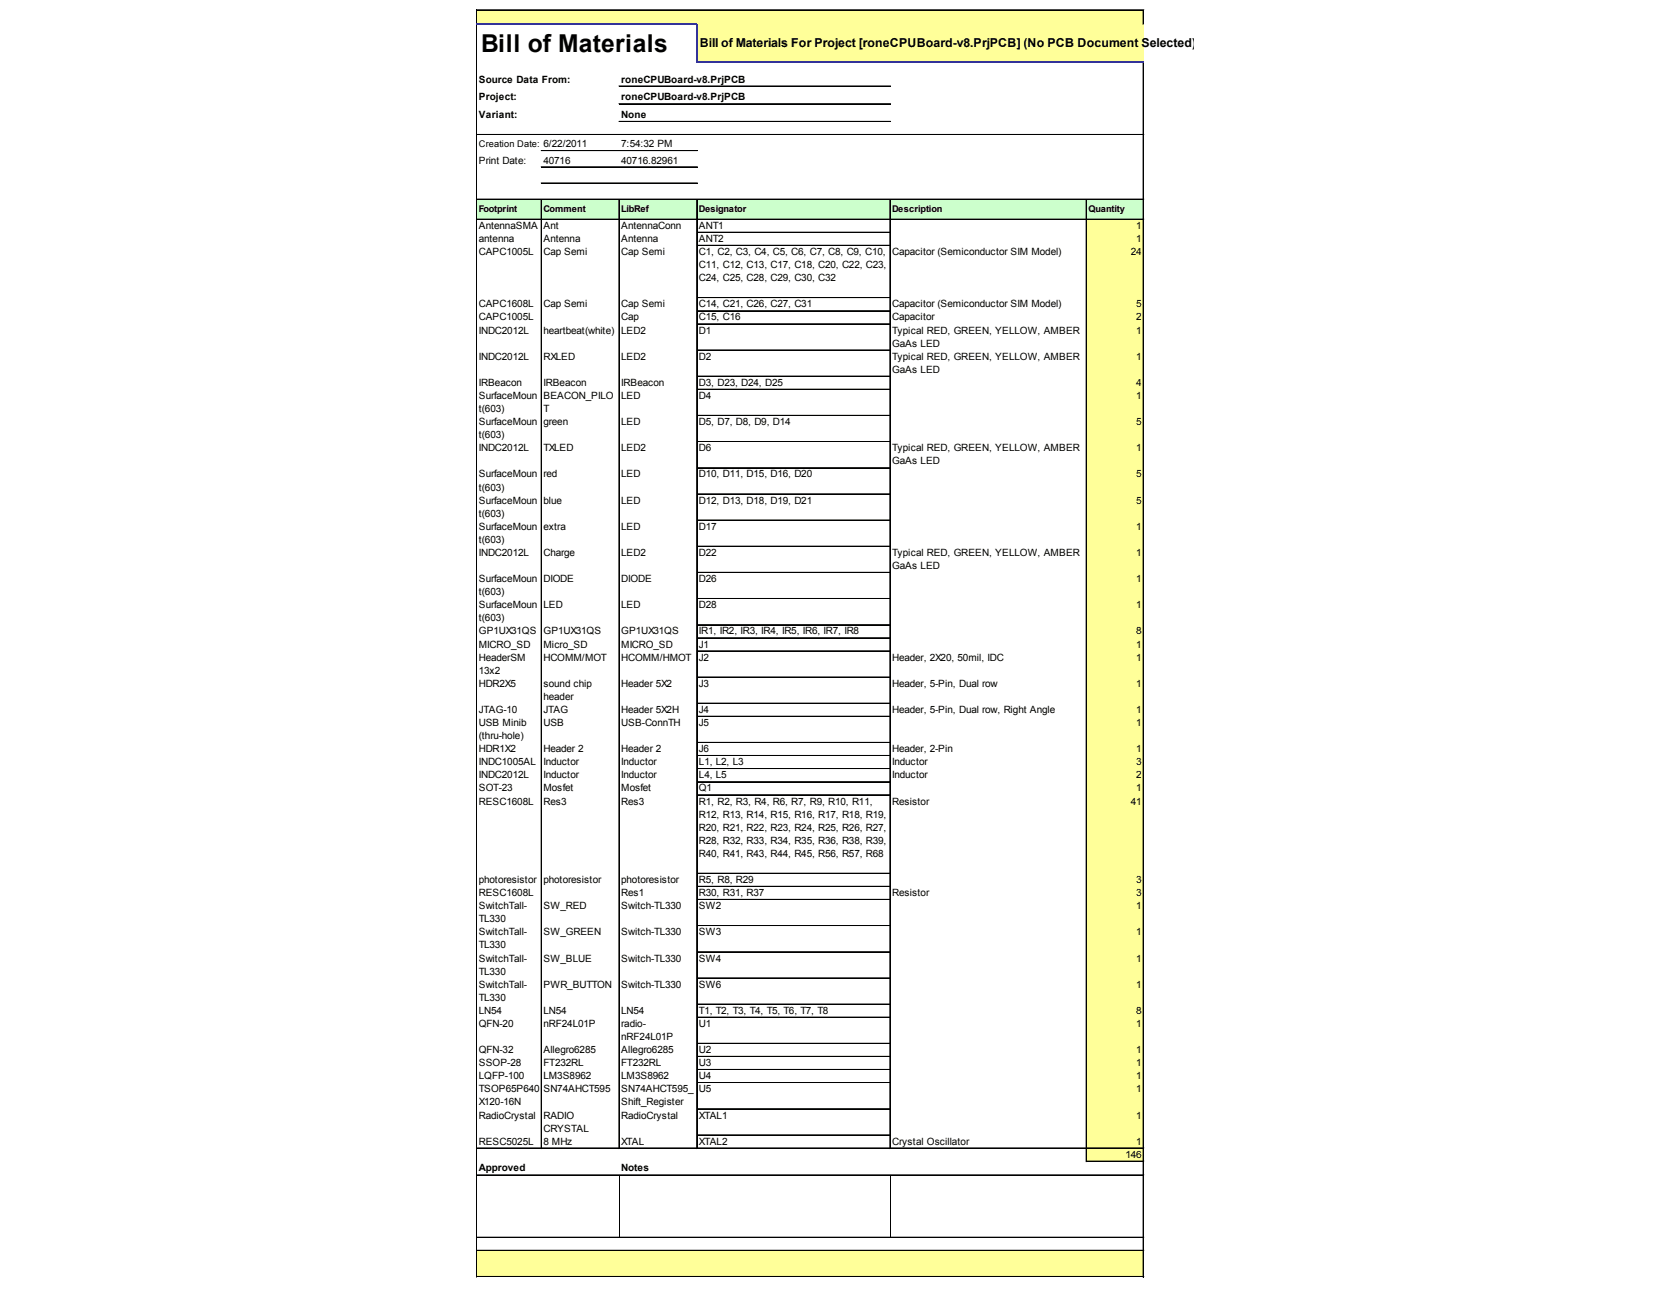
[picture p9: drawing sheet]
<svg xmlns="http://www.w3.org/2000/svg" width="258mm" height="201mm" viewBox="0 0 258 201" stroke-linecap="round" stroke-linejoin="round" font-family="sans-serif">
<defs><g id="words">
<text font-size="3.8" x="74.2" y="8">Bill of Materials</text>
<text font-size="1.9" x="107.9" y="7.3">Bill of Materials For Project [roneCPUBoard-v8.PrjPCB] (No PCB Document Selected)</text>
<g font-size="1.5">
<text x="73.9" y="12.8">Source Data From:</text>
<text x="73.9" y="15.5">Project:</text>
<text x="95.8" y="12.8">roneCPUBoard-v8.PrjPCB</text>
<text x="95.8" y="15.5">roneCPUBoard-v8.PrjPCB</text>
<text x="73.9" y="18.2">Variant:</text>
<text x="95.8" y="18.2">None</text>
<text x="95.8" y="22.7">7:54:32 PM</text>
<text x="73.9" y="25.2">Print Date:</text>
<text x="83.8" y="25.2">40716</text>
<text x="95.8" y="25.2">40716.82961</text>
<text x="73.9" y="35.3">AntennaSMA</text>
<text x="83.8" y="35.3">Ant</text>
<text x="95.8" y="35.3">AntennaConn</text>
<text x="107.8" y="35.3">ANT1</text>
<text x="175.2" y="35.3">1</text>
<text x="73.9" y="37.3">antenna</text>
<text x="73.9" y="39.3">CAPC1005L</text>
<text x="83.8" y="37.3">Antenna</text>
<text x="83.8" y="39.3">Cap Semi</text>
<text x="95.8" y="37.3">Antenna</text>
<text x="95.8" y="39.3">Cap Semi</text>
<text x="107.8" y="37.3">ANT2</text>
<text x="107.8" y="39.3">C1, C2, C3, C4, C5, C6, C7, C8, C9, C10,</text>
<text x="107.8" y="41.4">C11, C12, C13, C17, C18, C20, C22, C23,</text>
<text x="137.6" y="39.3">Capacitor (Semiconductor SIM Model)</text>
<text x="174.4" y="39.3">24</text>
<text x="175.2" y="37.3">1</text>
<text x="73.9" y="47.4">CAPC1608L</text>
<text x="83.8" y="47.4">Cap Semi</text>
<text x="95.8" y="47.4">Cap Semi</text>
<text x="107.8" y="43.4">C24, C25, C28, C29, C30, C32</text>
<text x="107.8" y="47.4">C14, C21, C26, C27, C31</text>
<text x="137.6" y="47.4">Capacitor (Semiconductor SIM Model)</text>
<text x="175.2" y="47.4">5</text>
<text x="73.9" y="49.4">CAPC1005L</text>
<text x="73.9" y="51.4">INDC2012L</text>
<text x="83.8" y="51.4">heartbeat(white)</text>
<text x="95.8" y="49.4">Cap</text>
<text x="95.8" y="51.4">LED2</text>
<text x="107.8" y="49.4">C15, C16</text>
<text x="107.8" y="51.4">D1</text>
<text x="137.6" y="49.4">Capacitor</text>
<text x="137.6" y="51.4">Typical RED, GREEN, YELLOW, AMBER</text>
<text x="137.6" y="53.5">GaAs LED</text>
<text x="175.2" y="49.4">2</text>
<text x="175.2" y="51.4">1</text>
<text x="73.9" y="55.5">INDC2012L</text>
<text x="73.9" y="59.5">IRBeacon</text>
<text x="83.8" y="55.5">RXLED</text>
<text x="83.8" y="59.5">IRBeacon</text>
<text x="95.8" y="55.5">LED2</text>
<text x="95.8" y="59.5">IRBeacon</text>
<text x="107.8" y="55.5">D2</text>
<text x="107.8" y="59.5">D3, D23, D24, D25</text>
<text x="137.6" y="55.5">Typical RED, GREEN, YELLOW, AMBER</text>
<text x="137.6" y="57.5">GaAs LED</text>
<text x="175.2" y="55.5">1</text>
<text x="175.2" y="59.5">4</text>
<text x="73.9" y="61.5">SurfaceMoun</text>
<text x="73.9" y="63.5">t(603)</text>
<text x="73.9" y="65.6">SurfaceMoun</text>
<text x="83.8" y="61.5">BEACON_PILO</text>
<text x="83.8" y="63.5">T</text>
<text x="83.8" y="65.6">green</text>
<text x="95.8" y="61.5">LED</text>
<text x="95.8" y="65.6">LED</text>
<text x="107.8" y="61.5">D4</text>
<text x="107.8" y="65.6">D5, D7, D8, D9, D14</text>
<text x="175.2" y="61.5">1</text>
<text x="175.2" y="65.6">5</text>
<text x="73.9" y="67.6">t(603)</text>
<text x="73.9" y="69.6">INDC2012L</text>
<text x="83.8" y="69.6">TXLED</text>
<text x="95.8" y="69.6">LED2</text>
<text x="107.8" y="69.6">D6</text>
<text x="137.6" y="69.6">Typical RED, GREEN, YELLOW, AMBER</text>
<text x="137.6" y="71.6">GaAs LED</text>
<text x="175.2" y="69.6">1</text>
<text x="73.9" y="73.6">SurfaceMoun</text>
<text x="73.9" y="75.6">t(603)</text>
<text x="73.9" y="77.7">SurfaceMoun</text>
<text x="83.8" y="73.6">red</text>
<text x="83.8" y="77.7">blue</text>
<text x="95.8" y="73.6">LED</text>
<text x="95.8" y="77.7">LED</text>
<text x="107.8" y="73.6">D10, D11, D15, D16, D20</text>
<text x="107.8" y="77.7">D12, D13, D18, D19, D21</text>
<text x="175.2" y="73.6">5</text>
<text x="175.2" y="77.7">5</text>
<text x="73.9" y="79.7">t(603)</text>
<text x="73.9" y="81.7">SurfaceMoun</text>
<text x="73.9" y="83.7">t(603)</text>
<text x="83.8" y="81.7">extra</text>
<text x="95.8" y="81.7">LED</text>
<text x="107.8" y="81.7">D17</text>
<text x="175.2" y="81.7">1</text>
<text x="73.9" y="85.7">INDC2012L</text>
<text x="73.9" y="89.8">SurfaceMoun</text>
<text x="83.8" y="85.7">Charge</text>
<text x="83.8" y="89.8">DIODE</text>
<text x="95.8" y="85.7">LED2</text>
<text x="95.8" y="89.8">DIODE</text>
<text x="107.8" y="85.7">D22</text>
<text x="107.8" y="89.8">D26</text>
<text x="137.6" y="85.7">Typical RED, GREEN, YELLOW, AMBER</text>
<text x="137.6" y="87.8">GaAs LED</text>
<text x="175.2" y="85.7">1</text>
<text x="175.2" y="89.8">1</text>
<text x="73.9" y="91.8">t(603)</text>
<text x="73.9" y="93.8">SurfaceMoun</text>
<text x="73.9" y="95.8">t(603)</text>
<text x="83.8" y="93.8">LED</text>
<text x="95.8" y="93.8">LED</text>
<text x="107.8" y="93.8">D28</text>
<text x="175.2" y="93.8">1</text>
<text x="73.9" y="97.8">GP1UX31QS</text>
<text x="73.9" y="99.9">MICRO_SD</text>
<text x="73.9" y="101.9">HeaderSM</text>
<text x="83.8" y="97.8">GP1UX31QS</text>
<text x="83.8" y="99.9">Micro_SD</text>
<text x="83.8" y="101.9">HCOMM/MOT</text>
<text x="95.8" y="97.8">GP1UX31QS</text>
<text x="95.8" y="99.9">MICRO_SD</text>
<text x="95.8" y="101.9">HCOMM/HMOT</text>
<text x="107.8" y="97.8">IR1, IR2, IR3, IR4, IR5, IR6, IR7, IR8</text>
<text x="107.8" y="99.9">J1</text>
<text x="107.8" y="101.9">J2</text>
<text x="137.6" y="101.9">Header, 2X20, 50mil, IDC</text>
<text x="175.2" y="97.8">8</text>
<text x="175.2" y="99.9">1</text>
<text x="175.2" y="101.9">1</text>
<text x="73.9" y="103.9">13x2</text>
<text x="73.9" y="105.9">HDR2X5</text>
<text x="83.8" y="105.9">sound chip</text>
<text x="83.8" y="107.9">header</text>
<text x="95.8" y="105.9">Header 5X2</text>
<text x="107.8" y="105.9">J3</text>
<text x="137.6" y="105.9">Header, 5-Pin, Dual row</text>
<text x="175.2" y="105.9">1</text>
<text x="73.9" y="109.9">JTAG-10</text>
<text x="73.9" y="112">USB Minib</text>
<text x="73.9" y="114">(thru-hole)</text>
<text x="83.8" y="109.9">JTAG</text>
<text x="83.8" y="112">USB</text>
<text x="95.8" y="109.9">Header 5X2H</text>
<text x="95.8" y="112">USB-ConnTH</text>
<text x="107.8" y="109.9">J4</text>
<text x="107.8" y="112">J5</text>
<text x="137.6" y="109.9">Header, 5-Pin, Dual row, Right Angle</text>
<text x="175.2" y="109.9">1</text>
<text x="175.2" y="112">1</text>
<text x="73.9" y="116">HDR1X2</text>
<text x="73.9" y="118">INDC1005AL</text>
<text x="83.8" y="116">Header 2</text>
<text x="83.8" y="118">Inductor</text>
<text x="95.8" y="116">Header 2</text>
<text x="95.8" y="118">Inductor</text>
<text x="107.8" y="116">J6</text>
<text x="107.8" y="118">L1, L2, L3</text>
<text x="137.6" y="116">Header, 2-Pin</text>
<text x="137.6" y="118">Inductor</text>
<text x="175.2" y="116">1</text>
<text x="175.2" y="118">3</text>
<text x="73.9" y="120">INDC2012L</text>
<text x="73.9" y="122">SOT-23</text>
<text x="73.9" y="124.1">RESC1608L</text>
<text x="83.8" y="120">Inductor</text>
<text x="83.8" y="122">Mosfet</text>
<text x="83.8" y="124.1">Res3</text>
<text x="95.8" y="120">Inductor</text>
<text x="95.8" y="122">Mosfet</text>
<text x="95.8" y="124.1">Res3</text>
<text x="107.8" y="120">L4, L5</text>
<text x="107.8" y="122">Q1</text>
<text x="107.8" y="124.1">R1, R2, R3, R4, R6, R7, R9, R10, R11,</text>
<text x="137.6" y="120">Inductor</text>
<text x="137.6" y="124.1">Resistor</text>
<text x="174.4" y="124.1">41</text>
<text x="175.2" y="120">2</text>
<text x="175.2" y="122">1</text>
<text x="107.8" y="126.1">R12, R13, R14, R15, R16, R17, R18, R19,</text>
<text x="107.8" y="128.1">R20, R21, R22, R23, R24, R25, R26, R27,</text>
<text x="107.8" y="130.1">R28, R32, R33, R34, R35, R36, R38, R39,</text>
<text x="73.9" y="136.2">photoresistor</text>
<text x="83.8" y="136.2">photoresistor</text>
<text x="95.8" y="136.2">photoresistor</text>
<text x="107.8" y="132.1">R40, R41, R43, R44, R45, R56, R57, R68</text>
<text x="107.8" y="136.2">R5, R8, R29</text>
<text x="175.2" y="136.2">3</text>
<text x="73.9" y="138.2">RESC1608L</text>
<text x="73.9" y="140.2">SwitchTall-</text>
<text x="73.9" y="142.2">TL330</text>
<text x="83.8" y="140.2">SW_RED</text>
<text x="95.8" y="138.2">Res1</text>
<text x="95.8" y="140.2">Switch-TL330</text>
<text x="107.8" y="138.2">R30, R31, R37</text>
<text x="107.8" y="140.2">SW2</text>
<text x="137.6" y="138.2">Resistor</text>
<text x="175.2" y="138.2">3</text>
<text x="175.2" y="140.2">1</text>
<text x="73.9" y="144.2">SwitchTall-</text>
<text x="73.9" y="146.3">TL330</text>
<text x="73.9" y="148.3">SwitchTall-</text>
<text x="83.8" y="144.2">SW_GREEN</text>
<text x="83.8" y="148.3">SW_BLUE</text>
<text x="95.8" y="144.2">Switch-TL330</text>
<text x="95.8" y="148.3">Switch-TL330</text>
<text x="107.8" y="144.2">SW3</text>
<text x="107.8" y="148.3">SW4</text>
<text x="175.2" y="144.2">1</text>
<text x="175.2" y="148.3">1</text>
<text x="73.9" y="150.3">TL330</text>
<text x="73.9" y="152.3">SwitchTall-</text>
<text x="73.9" y="154.3">TL330</text>
<text x="83.8" y="152.3">PWR_BUTTON</text>
<text x="95.8" y="152.3">Switch-TL330</text>
<text x="107.8" y="152.3">SW6</text>
<text x="175.2" y="152.3">1</text>
<text x="73.9" y="156.3">LN54</text>
<text x="73.9" y="158.4">QFN-20</text>
<text x="83.8" y="156.3">LN54</text>
<text x="83.8" y="158.4">nRF24L01P</text>
<text x="95.8" y="156.3">LN54</text>
<text x="95.8" y="158.4">radio-</text>
<text x="95.8" y="160.4">nRF24L01P</text>
<text x="107.8" y="156.3">T1, T2, T3, T4, T5, T6, T7, T8</text>
<text x="107.8" y="158.4">U1</text>
<text x="175.2" y="156.3">8</text>
<text x="175.2" y="158.4">1</text>
<text x="73.9" y="162.4">QFN-32</text>
<text x="73.9" y="164.4">SSOP-28</text>
<text x="73.9" y="166.4">LQFP-100</text>
<text x="83.8" y="162.4">Allegro6285</text>
<text x="83.8" y="164.4">FT232RL</text>
<text x="83.8" y="166.4">LM3S8962</text>
<text x="95.8" y="162.4">Allegro6285</text>
<text x="95.8" y="164.4">FT232RL</text>
<text x="95.8" y="166.4">LM3S8962</text>
<text x="107.8" y="162.4">U2</text>
<text x="107.8" y="164.4">U3</text>
<text x="107.8" y="166.4">U4</text>
<text x="175.2" y="162.4">1</text>
<text x="175.2" y="164.4">1</text>
<text x="175.2" y="166.4">1</text>
<text x="73.9" y="168.4">TSOP65P640</text>
<text x="73.9" y="170.5">X120-16N</text>
<text x="73.9" y="172.5">RadioCrystal</text>
<text x="83.8" y="168.4">SN74AHCT595</text>
<text x="83.8" y="172.5">RADIO</text>
<text x="95.8" y="168.4">SN74AHCT595_</text>
<text x="95.8" y="170.5">Shift_Register</text>
<text x="95.8" y="172.5">RadioCrystal</text>
<text x="107.8" y="168.4">U5</text>
<text x="107.8" y="172.5">XTAL1</text>
<text x="175.2" y="168.4">1</text>
<text x="175.2" y="172.5">1</text>
<text x="73.9" y="176.5">RESC5025L</text>
<text x="83.8" y="174.5">CRYSTAL</text>
<text x="83.8" y="176.5">8 MHz</text>
<text x="95.8" y="176.5">XTAL</text>
<text x="107.8" y="176.5">XTAL2</text>
<text x="137.6" y="176.5">Crystal Oscillator</text>
<text x="173.6" y="178.5">146</text>
<text x="175.2" y="176.5">1</text>
<text x="73.9" y="180.5">Approved</text>
<text x="95.8" y="180.5">Notes</text>
</g>
<g font-size="1.4">
<text x="73.9" y="22.7">Creation Date: 6/22/2011</text>
<text x="73.9" y="32.7">Footprint</text>
<text x="83.8" y="32.7">Comment</text>
<text x="95.8" y="32.7">LibRef</text>
<text x="107.8" y="32.7">Designator</text>
<text x="137.6" y="32.7">Description</text>
<text x="167.9" y="32.7">Quantity</text>
</g>
</g></defs>
<g fill="#ff9">
<path d="M73.6 1.6h102.8v2.2h-102.8z"/>
<path d="M107.4 3.6h69v6.1h-69z"/>
</g>
<path d="M73.6 30.7h102.8v3.2h-102.8z" fill="#cfc"/>
<g fill="#ff9">
<path d="M167.5 33.8h8.9v2.1h-8.9z"/>
<path d="M167.5 35.8h8.9v2.1h-8.9z"/>
<path d="M167.5 37.8h8.9v8.2h-8.9z"/>
<path d="M167.5 45.9h8.9v2.1h-8.9z"/>
<path d="M167.5 47.9h8.9v2.1h-8.9z"/>
<path d="M167.5 49.9h8.9v4.2h-8.9z"/>
<path d="M167.5 54h8.9v4.1h-8.9z"/>
<path d="M167.5 58h8.9v2.1h-8.9z"/>
<path d="M167.5 60h8.9v4.2h-8.9z"/>
<path d="M167.5 64h8.9v4.2h-8.9z"/>
<path d="M167.5 68.1h8.9v4.1h-8.9z"/>
<path d="M167.5 72.1h8.9v4.2h-8.9z"/>
<path d="M167.5 76.2h8.9v4.1h-8.9z"/>
<path d="M167.5 80.2h8.9v4.1h-8.9z"/>
<path d="M167.5 84.2h8.9v4.2h-8.9z"/>
<path d="M167.5 88.3h8.9v4.1h-8.9z"/>
<path d="M167.5 92.3h8.9v4.1h-8.9z"/>
<path d="M167.5 96.3h8.9v2.2h-8.9z"/>
<path d="M167.5 98.3h8.9v2.2h-8.9z"/>
<path d="M167.5 100.4h8.9v4.1h-8.9z"/>
<path d="M167.5 104.4h8.9v4.1h-8.9z"/>
<path d="M167.5 108.4h8.9v70.8h-8.9z"/>
<path d="M73.6 192.8h102.8v4.2h-102.8z"/>
</g>
<g fill="none" stroke="#000" stroke-width=".15">
<path d="M73.5 1.5v2M73.5 3.8v193.2M73.6 1.5v2M73.6 3.8v193.2M73.6 1.5h102.8M73.6 1.6h102.8M95.5 13.3h41.9M95.5 16h41.9M95.5 18.7h41.9M95.5 18.8h41.9M176.3 1.6v2.2M176.3 9.7v187.3"/>
<path d="M176.4 1.6v2.2M176.4 9.7v187.3M73.6 20.7h102.8M73.6 20.8h102.8M73.6 30.7h102.8M73.6 30.8h102.8M73.6 33.8h102.8M83.5 30.8v146.3M83.5 23.2h24.1M83.5 23.3h24.1M83.5 25.7h24.1M83.5 25.8h24.1"/>
<path d="M83.5 28.2h24.1M83.5 28.3h24.1M95.5 30.8v146.3M107.4 30.8v146.3M107.5 30.8v146.3M107.6 35.8h29.6M107.6 35.9h29.6M107.6 37.8h29.6M107.6 37.9h29.6M137.2 30.8v146.3M137.3 30.8v146.3M167.5 30.8v148.4"/>
<path d="M167.6 30.8v148.4M107.6 45.9h29.6M107.6 47.9h29.6M107.6 48h29.6M107.6 49.9h29.6M107.6 50h29.6M107.6 54h29.6M107.6 58h29.6M107.6 58.1h29.6M107.6 60h29.6M107.6 60.1h29.6M107.6 64h29.6"/>
<path d="M107.6 64.1h29.6M107.6 68.1h29.6M107.6 72.1h29.6M107.6 72.2h29.6M107.6 76.2h29.6M107.6 80.2h29.6M107.6 84.2h29.6M107.6 84.3h29.6M107.6 88.3h29.6M107.6 92.3h29.6M107.6 96.3h29.6M107.6 96.4h29.6"/>
<path d="M107.6 98.3h29.6M107.6 98.4h29.6M107.6 100.4h29.6M107.6 104.4h29.6M107.6 104.5h29.6M107.6 108.4h29.6M107.6 108.5h29.6M107.6 110.4h29.6M107.6 110.5h29.6M107.6 114.5h29.6M107.6 116.5h29.6M107.6 116.6h29.6"/>
<path d="M107.6 118.5h29.6M107.6 118.6h29.6M107.6 120.5h29.6M107.6 120.6h29.6M107.6 122.5h29.6M107.6 122.6h29.6M107.6 134.7h29.6M107.6 136.7h29.6M107.6 138.7h29.6M107.6 142.7h29.6M107.6 142.8h29.6M107.6 146.8h29.6"/>
<path d="M107.6 150.8h29.6M107.6 154.8h29.6M107.6 154.9h29.6M107.6 156.8h29.6M107.6 156.9h29.6M73.6 177h102.8M73.6 177.1h102.8M107.6 160.9h29.6M107.6 162.9h29.6M107.6 163h29.6M107.6 164.9h29.6M107.6 165h29.6"/>
<path d="M107.6 166.9h29.6M107.6 167h29.6M107.6 171h29.6M107.6 175h29.6M107.6 175.1h29.6M167.6 179h8.8M167.6 179.1h8.8M73.6 181.2h102.8M73.6 190.8h102.8M73.6 192.8h102.8M73.6 192.9h102.8M73.6 196.8h102.8"/>
<path d="M73.6 196.9h102.8M95.5 181.3v9.5M137.3 181.3v9.5"/>
</g>
<path d="M73.5 3.6h34.1M107.4 3.8v5.9M107.6 9.6h68.8" fill="none" stroke="#339" stroke-width=".24"/>
<use href="#words"/>
</svg>
